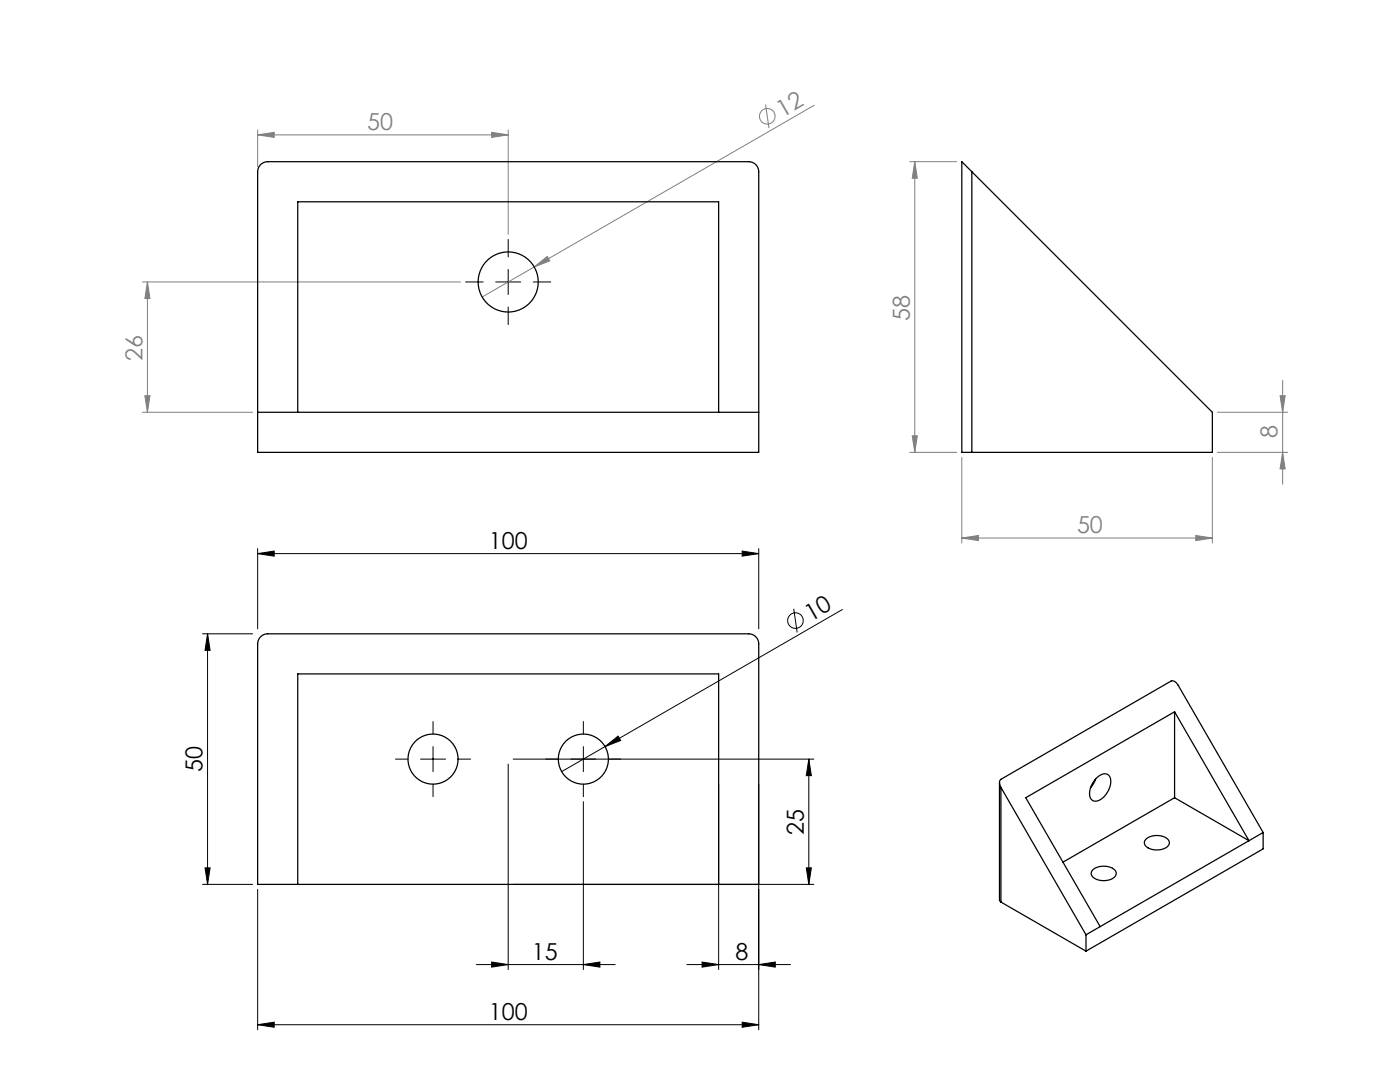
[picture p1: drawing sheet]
<svg xmlns="http://www.w3.org/2000/svg" width="279mm" height="216mm" viewBox="0 0 279 216" stroke-linecap="round" stroke-linejoin="round" font-family="sans-serif">
<defs><g id="words">
<g font-size="4.7" fill="#808080">
<text x="156.2" y="23.5" transform="rotate(-30 156.2 23.5)">12</text>
<text x="73.3" y="25.9">50</text>
<text x="181.5" y="64" transform="rotate(-90 181.5 64)">58</text>
<text x="28.4" y="72" transform="rotate(-90 28.4 72)">26</text>
<text x="255" y="87.3" transform="rotate(-90 255 87.3)">8</text>
<text x="214.9" y="106.3">50</text>
</g>
<g font-size="4.7">
<text x="97.6" y="109.5">100</text>
<text x="161.8" y="124.1" transform="rotate(-30 161.8 124.1)">10</text>
<text x="40.4" y="154" transform="rotate(-90 40.4 154)">50</text>
<text x="160.4" y="166.5" transform="rotate(-90 160.4 166.5)">25</text>
<text x="106.2" y="191.5">15</text>
<text x="146.8" y="191.5">8</text>
<text x="97.6" y="203.5">100</text>
</g>
</g></defs>
<g fill="none" stroke="#808080" stroke-width=".2">
<path d="M51.4 26.9l3.3-.5v1zM51.4 25.9v7.4M51.4 26.9h50M98.1 26.4l3.3 .5-3.3 .5zM101.4 25.9v20.9M152.8 20.8l.7 4.8M162.5 21l-55.9 32.3M181.6 32.3h9.4M182.6 32.3v58M182.6 32.3l.5 3.3h-1zM28.4 56.3h63.5M29.4 56.3l.5 3.3h-1z"/>
<path d="M29.4 56.3v26M106.6 53.3l2.6-2.1 .5 .9zM106.6 53.3l-10.4 6M28.9 79h1l-.5 3.3zM255.5 79h1l-.5 3.3zM256 75.9v20.7M28.4 82.3h22M181.6 90.3h9.4M182.1 87h1l-.5 3.3zM192 91.3v17.1M242 91.3v17.1M243 90.3h14"/>
<path d="M243 82.3h14M256 90.3l.5 3.3h-1zM192 107.4l3.3-.5v1zM192 107.4h50M238.6 106.9l3.4 .5-3.4 .5z"/>
<circle cx="153.1" cy="23.2" r="1.56"/>
</g>
<g fill="none" stroke="#000" stroke-width=".2">
<path d="M98.9 56.3h5M101.4 53.8v5M51.4 110.5l3.3-.5v1zM51.4 109.5v16M51.4 110.5h100M148.1 110l3.3 .5-3.3 .5zM151.4 109.5v16M40.4 126.5h10M41.4 126.5v50M41.4 126.5l.5 3.3h-1zM158.4 121.5l.7 4.7M168.1 121.6l-47.3 27.4"/>
<path d="M83.9 151.5h5M86.4 149v5M101.4 152.5v41M102.4 151.5h60M116.4 149v5M116.4 160v33.5M120.8 149l2.6-2.1 .5 .9zM120.8 149l-8.7 5M143.4 156.5v37M151.4 156.5v49M161.4 151.5l.5 3.3h-1zM161.4 151.5v25"/>
<path d="M40.4 176.5h10M40.9 173.2h1l-.5 3.3zM51.4 177.5v28M102.4 176.5h60M160.9 173.2h1l-.5 3.3zM95.1 192.5h27.7M98.1 192l3.3 .5-3.3 .5zM116.4 192.5l3.3-.5v1zM137.1 192.5h20.7M140.1 192l3.3 .5-3.3 .5zM151.4 192.5l3.3-.5v1zM51.4 204.5l3.3-.5v1z"/>
<path d="M51.4 204.5h100M148.1 204l3.3 .5-3.3 .5z"/>
<circle cx="158.7" cy="123.8" r="1.56"/>
</g>
<path d="M96.4 56.3h-3.5M101.4 51.3v-3.5M106.4 56.3h3.5M101.4 61.3v3.5M81.4 151.5h-2.5M86.4 146.5v-2.5M86.4 156.5v2.5M91.4 151.5h2.5M111.4 151.5h-2.5M116.4 146.5v-2.5M116.4 156.5v2.5M121.4 151.5h2.5" fill="none" stroke="#000" stroke-width=".2" stroke-dasharray="15.2 1.3 1.3 1.3"/>
<g fill="#000">
<path d="M120.8 149l2.6-2.1 .5 .9z"/>
<path d="M148.1 110l3.3 .5-3.3 .5zM51.4 110.5l3.3-.5v1z"/>
<path d="M41.4 126.5l.5 3.3h-1zM40.9 173.2h1l-.5 3.3z"/>
<path d="M160.9 173.2h1l-.5 3.3zM161.4 151.5l.5 3.3h-1z"/>
<path d="M140.1 192l3.3 .5-3.3 .5zM151.4 192.5l3.3-.5v1zM51.4 204.5l3.3-.5v1zM148.1 204l3.3 .5-3.3 .5zM98.1 192l3.3 .5-3.3 .5zM116.4 192.5l3.3-.5v1z"/>
</g>
<g fill="#808080">
<path d="M106.6 53.3l2.6-2.1 .5 .9z"/>
<path d="M98.1 26.4l3.3 .5-3.3 .5zM51.4 26.9l3.3-.5v1zM238.6 106.9l3.4 .5-3.4 .5zM192 107.4l3.3-.5v1z"/>
<path d="M182.1 87h1l-.5 3.3zM182.6 32.3l.5 3.3h-1z"/>
<path d="M256 90.3l.5 3.3h-1zM255.5 79h1l-.5 3.3z"/>
<path d="M29.4 56.3l.5 3.3h-1zM28.9 79h1l-.5 3.3z"/>
</g>
<g fill="none" stroke="#000" stroke-width=".25">
<path d="M51.9 33l.8-.6 .7-.1h96a2 2 0 0 1 2 2v56h-100v-56l.1-.7zM194 34.3l-2-2v58h2M194 34.3l48 48v8h-48M194 34.3v56M51.4 82.3h100M59.4 82.3v-42h84v42M51.9 127.2l.5-.5 1-.2h96a2 2 0 0 1 2 2v48h-100v-48l.1-.7zM199.5 156.1v23.5l.3 .4M199.8 157.1a1.29 1.29 0 0 1 0-1.6l33.9-19.6a1.2 1.2 0 0 1 1.4 .8l17 29.4M199.8 157.1l16.9 29.4M199.8 157.1v22.9M218.6 155.5l-1 1.7"/>
<path d="M218.8 155.3a1.8 1.8 0 0 1 2.5-.6 3.6 3.6 0 0 1-1 4.3 1.8 1.8 0 0 1-2.5 .5 3.6 3.6 0 0 1 1-4.2zM234.4 142l14.9 25.7M234.4 142l-29.7 17.2 14.9 25.7M234.4 159.2l-22.3 12.8M234.4 159.2l14.9 8.5M234.4 142v17.2M59.4 176.5v-42h84v42M199.8 180l16.9 9.8M218.1 173.6a3.4 3.4 0 0 1 4.6 .3 1.35 1.35 0 0 1-1.3 1.7 3.1 3.1 0 0 1-3.6-1.1v-.3zM228.7 167.4a3.5 3.5 0 0 1 4.6 .3 1.24 1.24 0 0 1-1.1 1.7 3.2 3.2 0 0 1-3.7-.9l-.1-.6zM249.3 167.7l-29.7 17.2M252.1 166.1l-2.8 1.6"/>
<path d="M252.1 166.1v3.3l-35.4 20.4M216.7 186.5v3.3M219.6 184.9l-2.9 1.6"/>
<circle cx="101.4" cy="56.3" r="6"/>
<circle cx="86.4" cy="151.5" r="5"/>
<circle cx="116.4" cy="151.5" r="5"/>
</g>
<use href="#words"/>
</svg>
